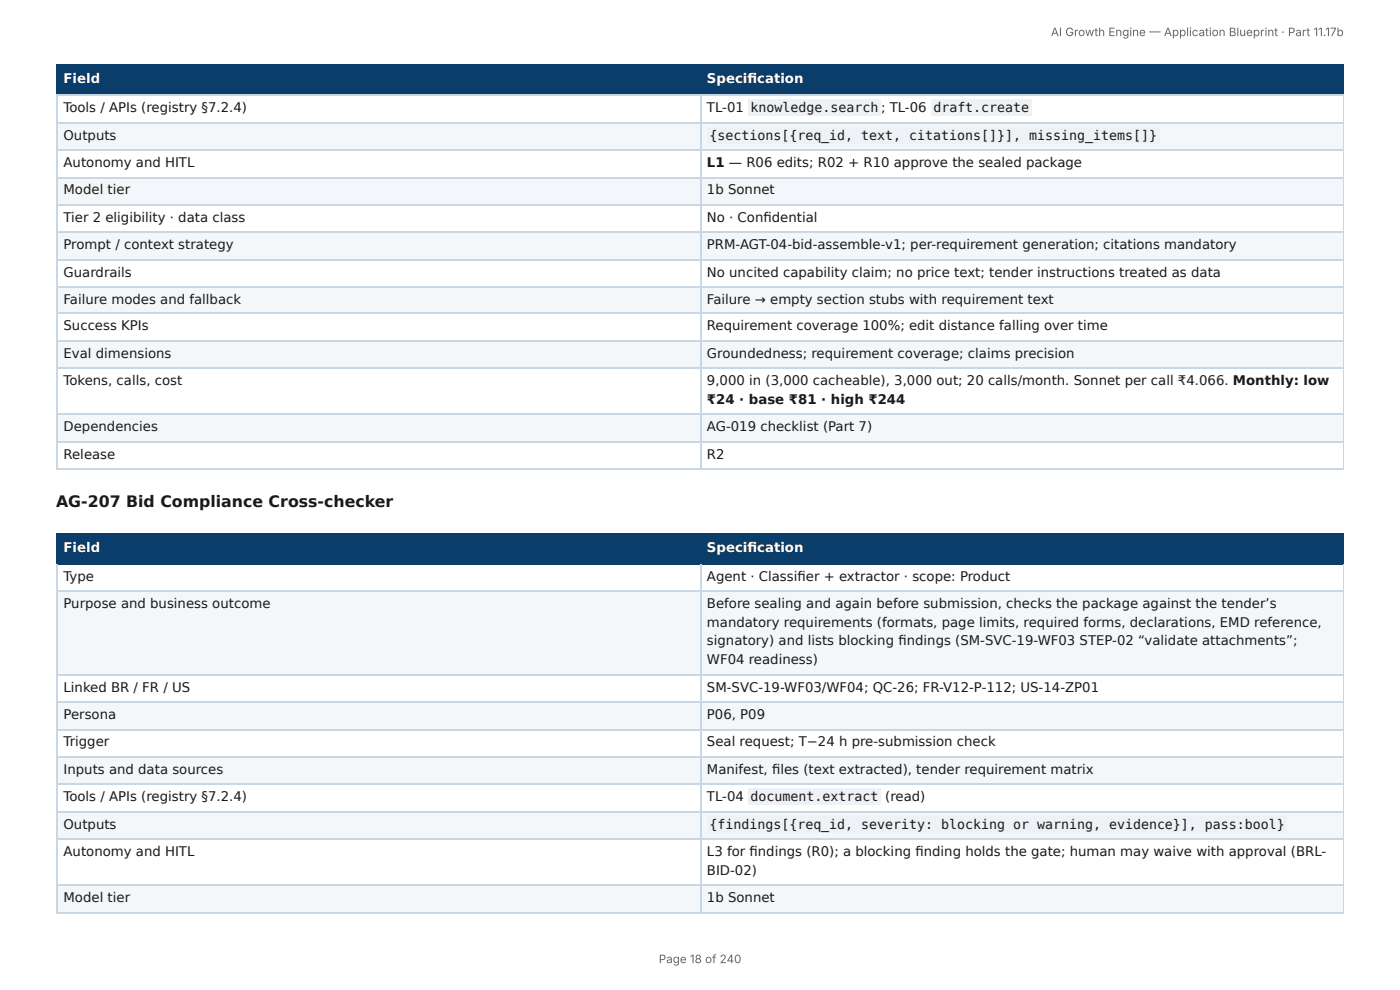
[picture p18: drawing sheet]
<svg xmlns="http://www.w3.org/2000/svg" width="297mm" height="210mm" viewBox="0 0 297 210" stroke-linecap="round" stroke-linejoin="round" font-family="sans-serif">
<defs><g id="words">
<text font-size="3.3" fill="#1a1a1a" x="11.9" y="107.7">AG-207 Bid Compliance Cross-checker</text>
<g font-size="2.8" fill="#fff">
<text x="13.5" y="17.7">Field</text>
<text x="150.2" y="17.7">Specifi cation</text>
<text x="13.5" y="117.2">Field</text>
<text x="150.2" y="117.2">Specifi cation</text>
</g>
<g font-size="2.8" fill="#1a1a1a">
<text x="13.5" y="23.8">Tools / APIs (registry §7.2.4)</text>
<text x="150.2" y="23.8">TL-01</text>
<text x="159.4" y="23.8">knowledge.search</text>
<text x="187.1" y="23.8">; TL-06</text>
<text x="198.2" y="23.8">draft.create</text>
<text x="13.5" y="29.6">Outputs</text>
<text x="150.7" y="29.6">{sections[{req_id, text, citations[]}], missing_items[]}</text>
<text x="13.5" y="35.5">Autonomy and HITL</text>
<text x="150.2" y="35.5">L1 — R06 edits; R02 + R10 approve the sealed package</text>
<text x="13.5" y="41.3">Model tier</text>
<text x="150.2" y="41.3">1b Sonnet</text>
<text x="13.5" y="47.1">Tier 2 eligibility · data class</text>
<text x="150.2" y="47.1">No · Confi dential</text>
<text x="13.5" y="52.9">Prompt / context strategy</text>
<text x="150.2" y="52.9">PRM-AGT-04-bid-assemble-v1; per-requirement generation; citations mandatory</text>
<text x="13.5" y="58.7">Guardrails</text>
<text x="150.2" y="58.7">No uncited capability claim; no price text; tender instructions treated as data</text>
<text x="13.5" y="64.6">Failure modes and fallback</text>
<text x="150.2" y="64.6">Failure → empty section stubs with requirement text</text>
<text x="13.5" y="70.1">Success KPIs</text>
<text x="150.2" y="70.1">Requirement coverage 100%; edit distance falling over time</text>
<text x="13.5" y="75.9">Eval dimensions</text>
<text x="150.2" y="75.9">Groundedness; requirement coverage; claims precision</text>
<text x="13.5" y="81.8">Tokens, calls, cost</text>
<text x="150.2" y="81.8">9,000 in (3,000 cacheable), 3,000 out; 20 calls/month. Sonnet per call ₹4.066. Monthly: low</text>
<text x="150.2" y="85.7">₹24 · base ₹81 · high ₹244</text>
<text x="13.5" y="91.5">Dependencies</text>
<text x="150.2" y="91.5">AG-019 checklist (Part 7)</text>
<text x="13.5" y="97.4">Release</text>
<text x="150.2" y="97.4">R2</text>
<text x="13.5" y="123.3">Type</text>
<text x="150.2" y="123.3">Agent · Classifi er + extractor · scope: Product</text>
<text x="13.5" y="129.1">Purpose and business outcome</text>
<text x="150.2" y="129.1">Before sealing and again before submission, checks the package against the tender’s</text>
<text x="150.2" y="133.1">mandatory requirements (formats, page limits, required forms, declarations, EMD reference,</text>
<text x="150.2" y="137.1">signatory) and lists blocking fi ndings (SM-SVC-19-WF03 STEP-02 “validate attachments”;</text>
<text x="150.2" y="141">WF04 readiness)</text>
<text x="13.5" y="146.8">Linked BR / FR / US</text>
<text x="150.2" y="146.8">SM-SVC-19-WF03/WF04; QC-26; FR-V12-P-112; US-14-ZP01</text>
<text x="13.5" y="152.7">Persona</text>
<text x="150.2" y="152.7">P06, P09</text>
<text x="13.5" y="158.5">Trigger</text>
<text x="150.2" y="158.5">Seal request; T−24 h pre-submission check</text>
<text x="13.5" y="164.3">Inputs and data sources</text>
<text x="150.2" y="164.3">Manifest, fi les (text extracted), tender requirement matrix</text>
<text x="13.5" y="170.1">Tools / APIs (registry §7.2.4)</text>
<text x="150.2" y="170.1">TL-04</text>
<text x="159.4" y="170.1">document.extract</text>
<text x="188" y="170.1">(read)</text>
<text x="13.5" y="175.9">Outputs</text>
<text x="150.7" y="175.9">{findings[{req_id, severity: blocking or warning, evidence}], pass:bool}</text>
<text x="13.5" y="181.8">Autonomy and HITL</text>
<text x="150.2" y="181.8">L3 for fi ndings (R0); a blocking fi nding holds the gate; human may waive with approval (BRL-</text>
<text x="150.2" y="185.7">BID-02)</text>
<text x="13.5" y="191.6">Model tier</text>
<text x="150.2" y="191.6">1b Sonnet</text>
</g>
<g font-size="2.5" fill="#666">
<text x="223.2" y="7.7">AI Growth Engine — Application Blueprint · Part 11.17b</text>
<text x="139.9" y="204.5">Page 18 of 240</text>
</g>
</g></defs>
<g fill="#0b3d6b">
<path d="M12.2 14h136.5v6.1h-136.5z"/>
<path d="M148.7 14h136.7v6.1h-136.7z"/>
</g>
<g fill="#f4f7fa">
<path d="M12.2 25.9h136.5v5.9h-136.5z"/>
<path d="M148.7 25.9h136.7v5.9h-136.7z"/>
<path d="M12.2 37.6h136.5v5.8h-136.5z"/>
<path d="M148.7 37.6h136.7v5.8h-136.7z"/>
<path d="M12.2 49.2h136.5v5.8h-136.5z"/>
<path d="M148.7 49.2h136.7v5.8h-136.7z"/>
<path d="M12.2 60.9h136.5v5.8h-136.5z"/>
<path d="M148.7 60.9h136.7v5.8h-136.7z"/>
<path d="M12.2 72.5h136.5v5.8h-136.5z"/>
<path d="M148.7 72.5h136.7v5.8h-136.7z"/>
<path d="M12.2 88.1h136.5v5.8h-136.5z"/>
<path d="M148.7 88.1h136.7v5.8h-136.7z"/>
</g>
<path d="M11.9 13.9h273.5M12 13.8v6.6M148.8 13.8v6.6M11.9 20.2h273.5" fill="none" stroke="#0b3d6b" stroke-width=".26"/>
<path d="M285.3 13.8v6.6" fill="none" stroke="#0b3d6b" stroke-width=".21"/>
<g fill="none" stroke="#c9d6e3" stroke-width=".26">
<path d="M11.9 20.2h273.5M11.9 26.1h273.5M11.9 31.9h273.5M11.9 37.7h273.5M12 20.4v79.3M148.8 20.4v79.3M11.9 43.5h273.5M11.9 49.3h273.5M11.9 55.2h273.5M11.9 61h273.5M11.9 66.5h273.5M11.9 72.4h273.5"/>
<path d="M11.9 78.2h273.5M11.9 88h273.5M11.9 93.8h273.5M11.9 99.6h273.5"/>
</g>
<path d="M285.3 20.4v79.3" fill="none" stroke="#c9d6e3" stroke-width=".21"/>
<g fill="#0b3d6b">
<path d="M12.2 113.5h136.5v6.4h-136.5z"/>
<path d="M148.7 113.5h136.7v6.4h-136.7z"/>
</g>
<g fill="#f4f7fa">
<path d="M12.2 125.7h136.5v17.7h-136.5z"/>
<path d="M148.7 125.7h136.7v17.7h-136.7z"/>
<path d="M12.2 149.2h136.5v5.6h-136.5z"/>
<path d="M148.7 149.2h136.7v5.6h-136.7z"/>
<path d="M12.2 160.6h136.5v5.8h-136.5z"/>
<path d="M148.7 160.6h136.7v5.8h-136.7z"/>
<path d="M12.2 172.2h136.5v5.9h-136.5z"/>
<path d="M148.7 172.2h136.7v5.9h-136.7z"/>
<path d="M12.2 187.9h136.5v5.8h-136.5z"/>
<path d="M148.7 187.9h136.7v5.8h-136.7z"/>
</g>
<path d="M11.9 113.4h273.5M11.9 119.7h273.5M12 113.2v6.7M148.8 113.2v6.7" fill="none" stroke="#0b3d6b" stroke-width=".26"/>
<path d="M285.3 113.2v6.7" fill="none" stroke="#0b3d6b" stroke-width=".21"/>
<path d="M12 119.9v73.8M148.8 119.9v73.8M11.9 125.5h273.5M11.9 143.3h273.5M11.9 149.1h273.5M11.9 154.9h273.5M11.9 160.7h273.5M11.9 166.6h273.5M11.9 172.4h273.5M11.9 178.2h273.5M11.9 188h273.5M11.9 193.8h273.5" fill="none" stroke="#c9d6e3" stroke-width=".26"/>
<path d="M285.3 119.9v73.8" fill="none" stroke="#c9d6e3" stroke-width=".21"/>
<g fill="#eef2f6">
<path d="M159 21.2h28.1v3.4h-28.1z"/>
<path d="M197.6 21.2h21.5v3.4h-21.5z"/>
<path d="M150.3 27h96v3.4h-96z"/>
<path d="M159 167.5h28.1v3.4h-28.1z"/>
<path d="M150.3 173.3h123v3.4h-123z"/>
</g>
<use href="#words"/>
</svg>
